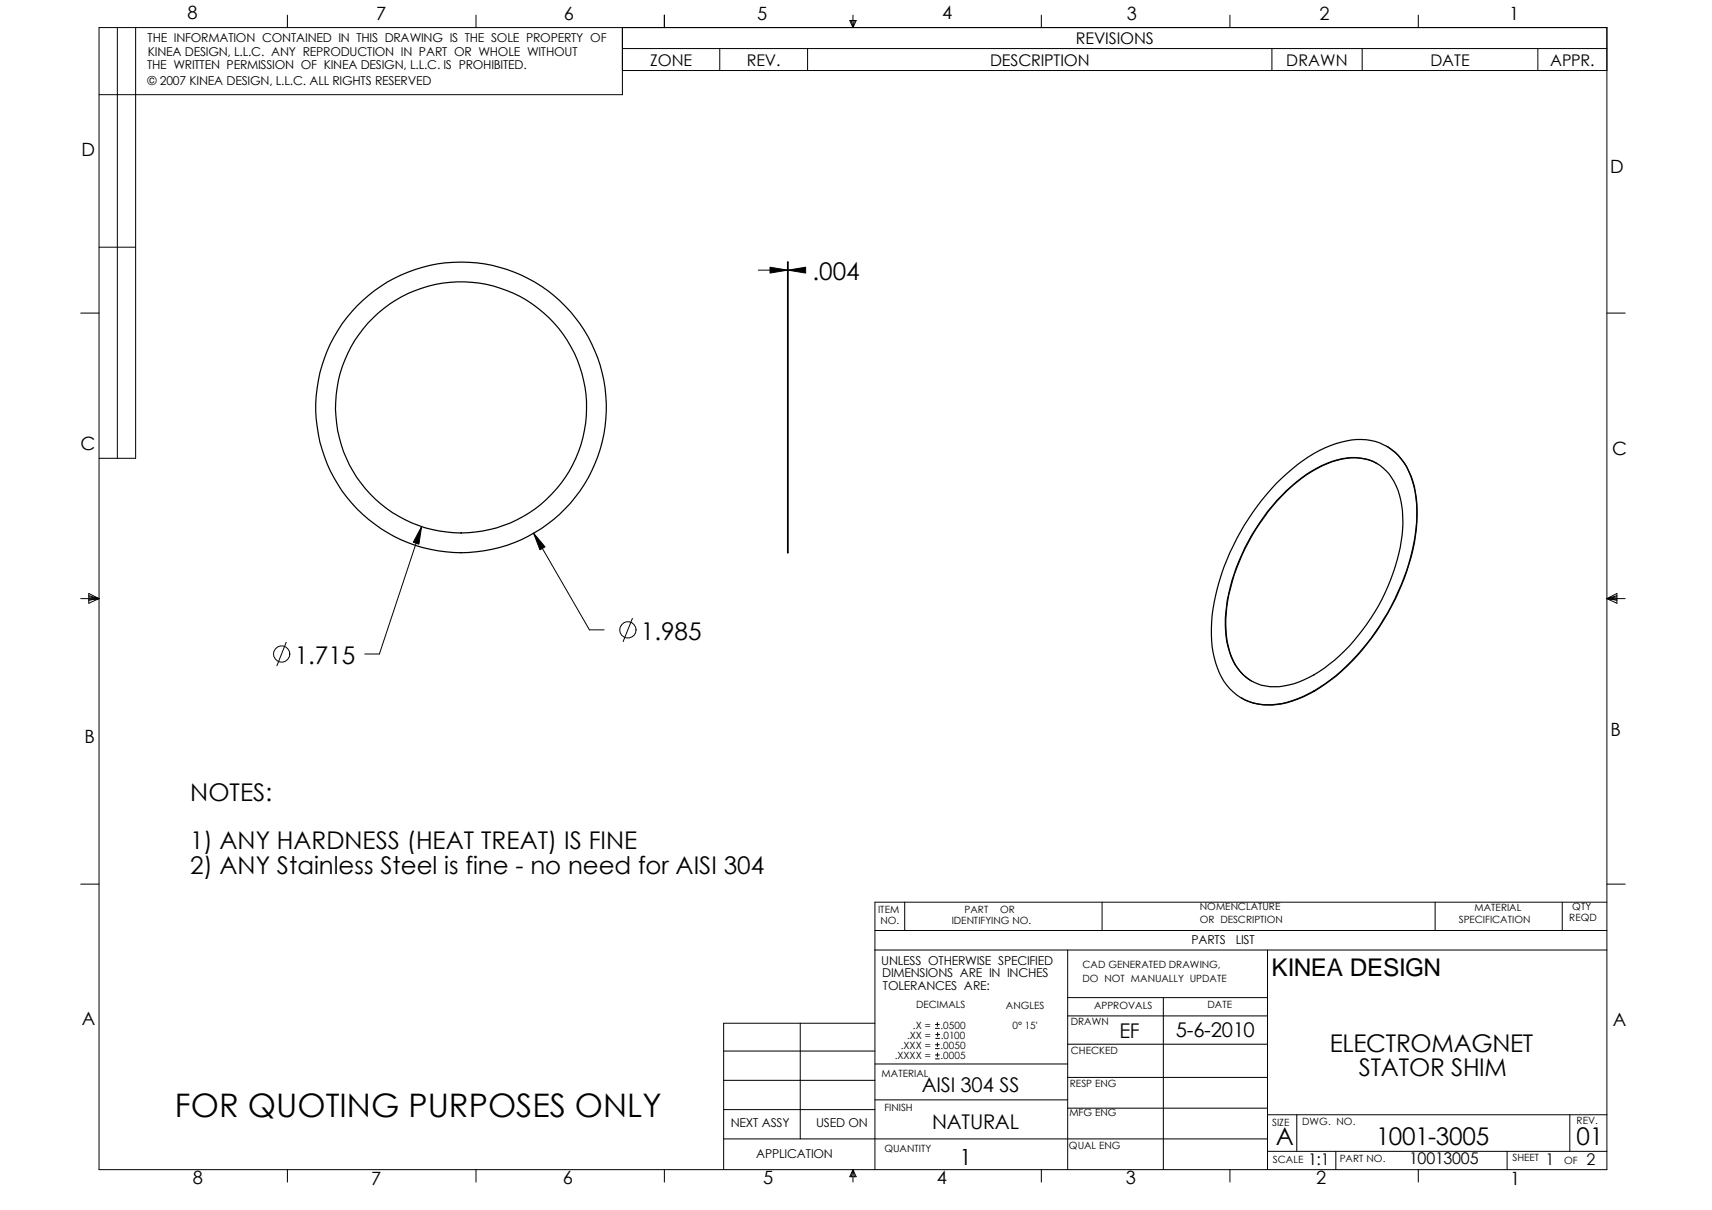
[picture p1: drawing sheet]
<svg xmlns="http://www.w3.org/2000/svg" width="297mm" height="210mm" viewBox="0 0 297 210" stroke-linecap="round" stroke-linejoin="round" font-family="sans-serif">
<defs><g id="words">
<text font-size="5.6" x="30.3" y="193.8">FOR QUOTING PURPOSES ONLY</text>
<g font-size="4.2">
<text x="141" y="48.6">.004</text>
<text x="111.2" y="111">1.985</text>
<text x="51.1" y="115.1">1.715</text>
<text x="33" y="138.9">NOTES:</text>
<text x="33" y="147.4">1) ANY HARDNESS (HEAT TREAT) IS FINE</text>
<text x="33" y="151.6">2) ANY Stainless Steel is fine - no need for AISI 304</text>
<text x="220.6" y="169.3">KINEA DESIGN</text>
<text x="230.8" y="182.5">ELECTROMAGNET</text>
<text x="235.8" y="186.7">STATOR SHIM</text>
<text x="221.4" y="198.7">A</text>
<text x="238.8" y="198.6">1001-3005</text>
<text x="273.5" y="198.7">01</text>
</g>
<text font-size="3.9" x="166.5" y="202.1">1</text>
<g font-size="3.5">
<text x="204" y="179.8">5-6-2010</text>
<text x="194.2" y="180.1">EF</text>
<text x="159.9" y="189.5">AISI 304 SS</text>
<text x="161.7" y="195.8">NATURAL</text>
</g>
<g font-size="3.2">
<text x="32.5" y="3.3">8</text>
<text x="65.3" y="3.4">7</text>
<text x="97.8" y="3.4">6</text>
<text x="131.4" y="3.4">5</text>
<text x="163.4" y="3.3">4</text>
<text x="195.5" y="3.4">3</text>
<text x="228.9" y="3.6">2</text>
<text x="261.8" y="3.6">1</text>
<text x="14.1" y="27.1">D</text>
<text x="279.4" y="29.9">D</text>
<text x="14" y="78">C</text>
<text x="279.7" y="78.9">C</text>
<text x="14.6" y="128.9">B</text>
<text x="279.4" y="127.7">B</text>
<text x="14.2" y="177.8">A</text>
<text x="279.8" y="178">A</text>
<text x="33.5" y="205.4">8</text>
<text x="64.4" y="205.5">7</text>
<text x="97.7" y="205.4">6</text>
<text x="132.4" y="205.4">5</text>
<text x="162.6" y="205.4">4</text>
<text x="195.4" y="205.3">3</text>
<text x="228.4" y="205.4">2</text>
<text x="262" y="205.5">1</text>
</g>
<g font-size="2.8">
<text x="112.8" y="11.4">ZONE</text>
<text x="129.6" y="11.4">REV.</text>
<text x="171.8" y="11.4">DESCRIPTION</text>
<text x="186.7" y="7.7">REVISIONS</text>
<text x="223.2" y="11.4">DRAWN</text>
<text x="248.2" y="11.4">DATE</text>
<text x="268.9" y="11.4">APPR.</text>
<text x="227" y="202.1">1:1</text>
<text x="244.5" y="201.9">10013005</text>
<text x="268.2" y="202.1">1</text>
<text x="275.2" y="202.1">2</text>
</g>
<g font-size="2.1">
<text x="25.5" y="11.9">THE WRITTEN PERMISSION OF KINEA DESIGN, L.L.C. IS PROHIBITED.</text>
<text x="25.6" y="7.2">THE INFORMATION CONTAINED IN THIS DRAWING IS THE SOLE PROPERTY OF</text>
<text x="25.7" y="9.7">KINEA DESIGN, L.L.C. ANY REPRODUCTION IN PART OR WHOLE WITHOUT</text>
<text x="25.6" y="14.8">© 2007 KINEA DESIGN, L.L.C. ALL RIGHTS RESERVED</text>
<text x="152.9" y="167.3">UNLESS OTHERWISE SPECIFIED</text>
<text x="206.7" y="163.8">PARTS</text>
<text x="214.4" y="163.8">LIST</text>
<text x="153.1" y="169.5">DIMENSIONS ARE IN INCHES</text>
<text x="153.2" y="171.7">TOLERANCES ARE:</text>
<text x="126.8" y="195.5">NEXT ASSY</text>
<text x="141.6" y="195.5">USED ON</text>
<text x="131.2" y="200.8">APPLICATION</text>
</g>
<g font-size="1.7">
<text x="152.4" y="158.4">ITEM</text>
<text x="152.8" y="160.4">NO.</text>
<text x="165.1" y="160.3">IDENTIFYING NO.</text>
<text x="167.3" y="158.3">PART</text>
<text x="173.5" y="158.3">OR</text>
<text x="208.1" y="160.1">OR DESCRIPTION</text>
<text x="208.2" y="157.9">NOMENCLATURE</text>
<text x="253.1" y="160.1">SPECIFICATION</text>
<text x="255.8" y="158">MATERIAL</text>
<text x="272.3" y="159.9">REQD</text>
<text x="272.8" y="157.9">QTY</text>
<text x="187.8" y="167.9">CAD GENERATED DRAWING,</text>
<text x="187.8" y="170.4">DO NOT MANUALLY UPDATE</text>
<text x="158.4" y="178.4">.X =</text>
<text x="159" y="174.9">DECIMALS</text>
<text x="163.2" y="178.4">.0500</text>
<text x="174.5" y="175">ANGLES</text>
<text x="175.7" y="178.5">0° 15'</text>
<text x="185.8" y="177.8">DRAWN</text>
<text x="189.8" y="175.1">APPROVALS</text>
<text x="209.5" y="174.9">DATE</text>
<text x="155.2" y="183.7">.XXXX =</text>
<text x="156.3" y="181.9">.XXX =</text>
<text x="157.4" y="180.2">.XX =</text>
<text x="163.2" y="183.7">.0005</text>
<text x="163.2" y="181.9">.0050</text>
<text x="163.2" y="180.2">.0100</text>
<text x="185.8" y="182.9">CHECKED</text>
<text x="152.9" y="186.8">MATERIAL</text>
<text x="185.6" y="188.6">RESP ENG</text>
<text x="153.5" y="192.7">FINISH</text>
<text x="185.5" y="193.7">MFG ENG</text>
<text x="220.7" y="195.3">SIZE</text>
<text x="225.9" y="195.1">DWG. NO.</text>
<text x="273.6" y="194.9">REV.</text>
<text x="153.5" y="199.8">QUANTITY</text>
<text x="185.5" y="199.3">QUAL ENG</text>
<text x="220.8" y="201.7">SCALE</text>
<text x="232.4" y="201.5">PART NO.</text>
<text x="262.4" y="201.5">SHEET</text>
<text x="271.4" y="201.9">OF</text>
</g>
</g></defs>
<g fill="none" stroke="#000" stroke-width=".17">
<path d="M17.2 4.8h261.6v198.1h-261.6zM20.4 4.8v74.7M23.5 4.8v74.7h-6.3M49.9 2.6v2.2M82.6 2.6v2.2M108 4.8v11.6h-90.8M108 12.2h170.8M108 8.4h170.8M115.3 2.6v2.2M124.9 8.4v3.8M140.1 8.4v3.8M147.4 3.6h1.1l-.5 1.2z"/>
<path d="M147.7 3.6l.3 1.2M148 2.6v2.2M148.2 3.6l-.2 1.2M180.7 2.6v2.2M213.4 2.6v2.2M220.7 8.4v3.8M236.3 8.4v3.8M246.1 2.6v2.2M266.8 8.4v3.8M14 54.3h3.2M17.2 42.9h6.3M131.6 46.9h5"/>
<path d="M133.6 46.4l3 .5-3 .5zM136.7 46.9l3.1-.5v1zM136.7 46.9h2.7M278.8 54.3h3.2M73.1 91.4l-.4 3-1-.3zM73.1 91.4l-7.3 22.1h-2.5M92.6 92.5l2 2.4-.9 .5zM92.6 92.5l9.7 16.8h2.5M14 103.8h3.2M15.4 103.5l1.8 .3M15.4 103.3l1.8 .5M15.4 103l1.8 .8-1.8 .8z"/>
<path d="M17.2 103.8l-1.8 .3M49.7 111.4l-1.7 4.1M109.7 107.3l-1.6 4M278.8 103.8h3.2M278.8 103.8l1.7-.8v1.6zM278.8 103.8l1.7 .3M280.5 103.3l-1.7 .5M280.5 103.5l-1.7 .3M14 153.4h3.2M157 156.5v4.9M191.2 156.5v4.9M249 156.5v4.9"/>
<path d="M271.1 156.5v4.9M278.8 153.4h3.2M278.8 156.5h-127v46.4M138.8 177.5v20.1M151.8 161.4h127M151.8 177.5h-26.2v25.4M151.8 164.8h127M162.3 178.4h.7M162.3 177.7h.7M162.3 179.5h.7M162.6 177.4v.7M162.7 179.1v.7"/>
<path d="M185.2 173.1h34.7M185.2 176.2h34.7M185.2 164.8v38.1M201.8 173.1v29.8M219.9 164.8v38.1M125.6 192.5h26.2M125.6 187.4h26.2M125.6 182.3h26.2M125.6 197.6h94.3M151.8 184.6h33.4M151.8 190.8h33.4M162.3 183.7h.7"/>
<path d="M162.3 183h.7M162.3 181.9h.7M162.3 181.2h.7M162.3 180.1h.7M162.6 180.9v.7M162.6 182.7v.6M185.2 181.1h34.7M185.2 186.9h34.7M185.2 192.2h34.7M219.9 193.4h58.9M219.9 199.7h58.9M225 193.4v6.3"/>
<path d="M231.8 199.7v3.2M261.5 199.7v3.2M272.4 193.4v6.3M49.9 202.9v2.2M82.6 202.9v2.2M115.3 202.9v2.2M148 202.9v2.2M148 202.9l.2 1.2M148 202.9l-.3 1.2M148 202.9l.5 1.2h-1.1zM180.7 202.9v2.2M213.4 202.9v2.2"/>
<path d="M246.1 202.9v2.2"/>
<circle cx="48.9" cy="113.5" r="1.41"/>
<circle cx="108.9" cy="109.3" r="1.41"/>
</g>
<g fill="none" stroke="#000" stroke-width=".21">
<path d="M136.6 45.5l.1 50.4zM240.6 77.4a10.8 10.8 0 0 1 5 8 30.4 30.4 0 0 1-2.9 17.3 39.8 39.8 0 0 1-12.7 16 16.7 16.7 0 0 1-11 3.6 8.8 8.8 0 0 1-3.6-1.2M221.5 83.8a25 25 0 0 1 11.2-7.1 9.3 9.3 0 0 1 10.9 3.6 17.2 17.2 0 0 1 2.1 11.5 40.2 40.2 0 0 1-15.8 26.8 16.9 16.9 0 0 1-11 3.6 9.3 9.3 0 0 1-8-7.1 24.8 24.8 0 0 1 .7-14.3 42.8 42.8 0 0 1 9.9-17zM223.2 85.1a19.1 19.1 0 0 1 11.2-5.7 7.9 7.9 0 0 1 8.2 5.6 20.3 20.3 0 0 1-.2 12.2 34.9 34.9 0 0 1-13.5 19.3 13.3 13.3 0 0 1-9.3 2.5 8.2 8.2 0 0 1-6.5-6.8 23.9 23.9 0 0 1 1.4-13.7 37.7 37.7 0 0 1 8.7-13.4zM238.9 80.4a9.2 9.2 0 0 0-7.8-.3 26.7 26.7 0 0 0-12.5 10.7 31.9 31.9 0 0 0-5.9 17.7 11.9 11.9 0 0 0 3.1 8.6l1.3 1.1"/>
<circle cx="80" cy="70.7" r="21.8"/>
<circle cx="80" cy="70.7" r="25.2"/>
</g>
<path d="M133.6 46.4l3 .5-3 .5zM136.7 46.9l3.1-.5v1zM73.1 91.4l-.4 3-1-.3zM92.6 92.5l2 2.4-.9 .5z" fill="#000"/>
<use href="#words"/>
</svg>
